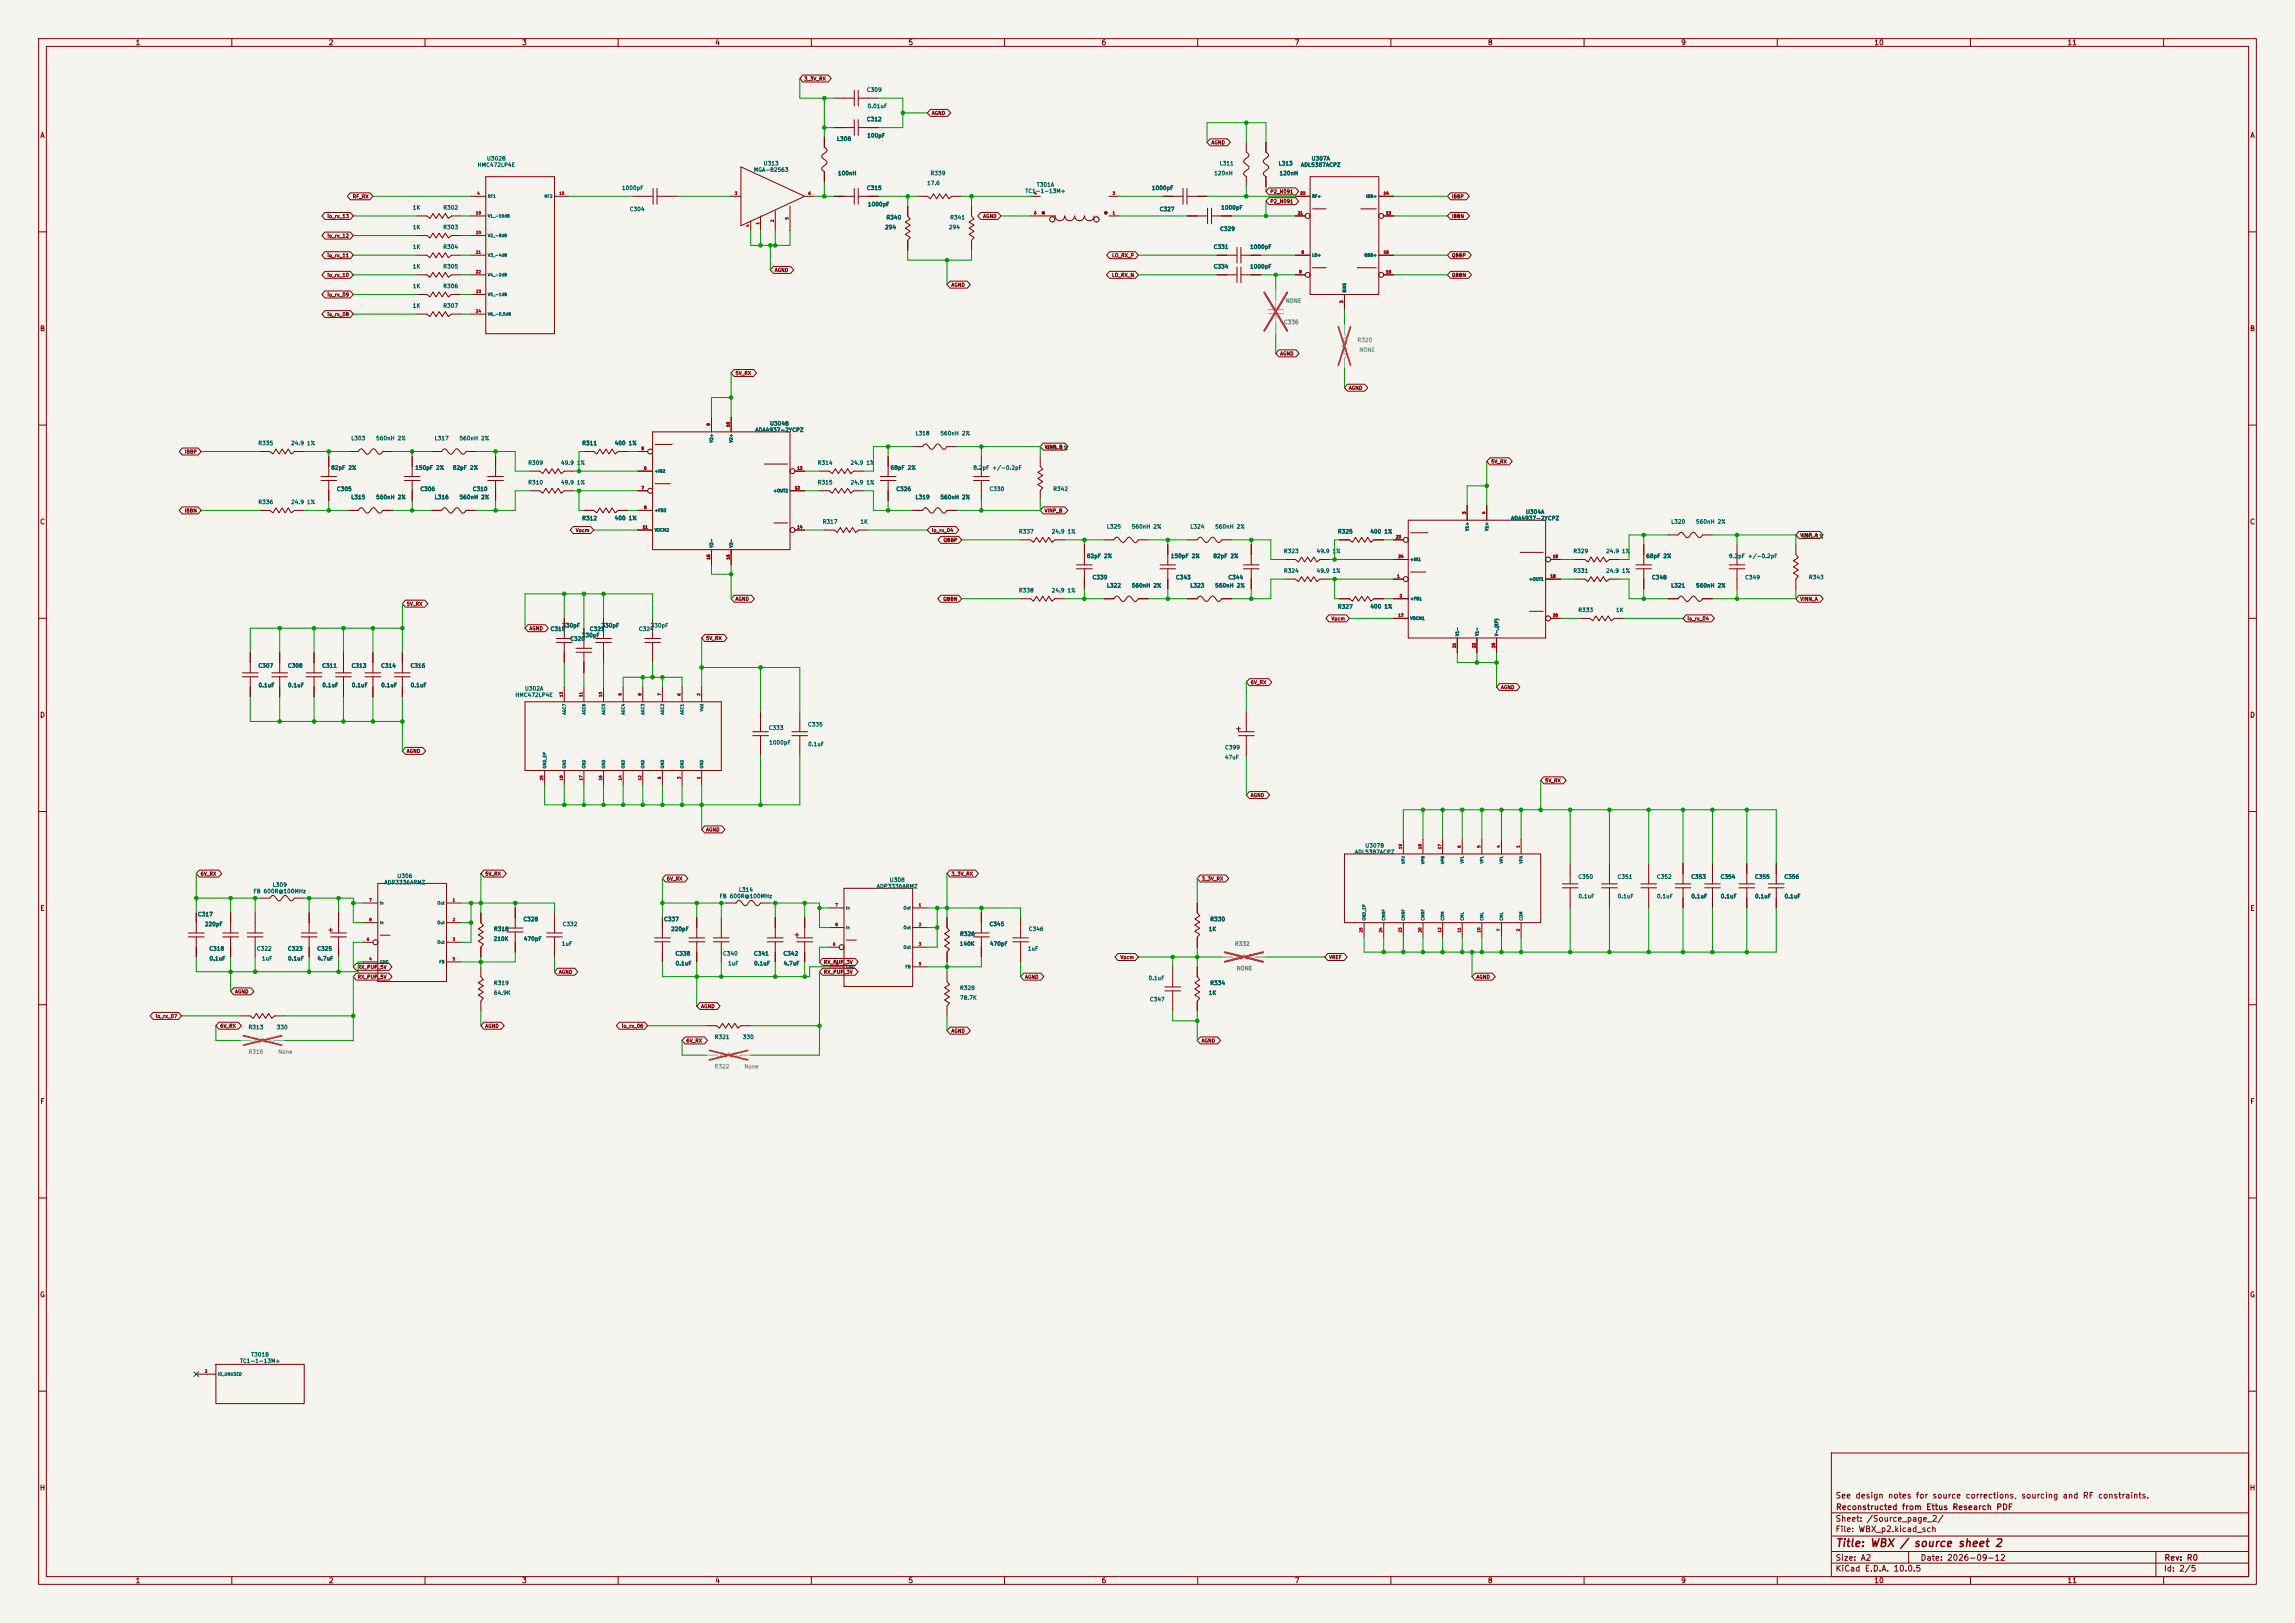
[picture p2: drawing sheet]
<svg xmlns="http://www.w3.org/2000/svg" width="594mm" height="420mm" viewBox="0 0 594 420" stroke-linecap="round" stroke-linejoin="round" font-family="sans-serif">
<defs><g id="words">
<text font-size="2" fill="#840000" x="475" y="400.8">Title: WBX / source sheet 2</text>
<g font-size="1.5" fill="#840000">
<text x="475" y="388.1">See design notes for source corrections, sourcing and RF constraints.</text>
<text x="475" y="394.1">Sheet: /Source_page_2/</text>
<text x="475.1" y="391.1">Reconstructed from Ettus Research PDF</text>
<text x="475" y="396.8">File: WBX_p2.kicad_sch</text>
<text x="475" y="407">KiCad E.D.A. 10.0.5</text>
<text x="475" y="404.2">Size: A2</text>
<text x="497" y="404.2">Date: 2026-09-12</text>
<text x="560" y="407">Id: 2/5</text>
<text x="560.1" y="404.2">Rev: R0</text>
</g>
<g font-size="1.3" fill="#840000">
<text x="35" y="12">1</text>
<text x="85" y="12">2</text>
<text x="135" y="12">3</text>
<text x="185" y="12">4</text>
<text x="235" y="12">5</text>
<text x="285" y="12">6</text>
<text x="335" y="12">7</text>
<text x="385" y="12">8</text>
<text x="435" y="12">9</text>
<text x="485" y="12">10</text>
<text x="535" y="12">11</text>
<text x="10.3" y="36">A</text>
<text x="582.3" y="36">A</text>
<text x="10.2" y="86">B</text>
<text x="582.2" y="86">B</text>
<text x="10.2" y="136">C</text>
<text x="582.2" y="136">C</text>
<text x="10.2" y="186">D</text>
<text x="582.2" y="186">D</text>
<text x="10.3" y="236">E</text>
<text x="582.3" y="236">E</text>
<text x="10.3" y="286">F</text>
<text x="582.3" y="286">F</text>
<text x="10.2" y="336">G</text>
<text x="582.2" y="336">G</text>
<text x="10.2" y="386">H</text>
<text x="582.2" y="386">H</text>
<text x="35" y="410">1</text>
<text x="85" y="410">2</text>
<text x="135" y="410">3</text>
<text x="185" y="410">4</text>
<text x="235" y="410">5</text>
<text x="285" y="410">6</text>
<text x="335" y="410">7</text>
<text x="385" y="410">8</text>
<text x="435" y="410">9</text>
<text x="485" y="410">10</text>
<text x="535" y="410">11</text>
</g>
<g font-size="1" fill="#006464">
<text x="224.2" y="24">C309</text>
<text x="224.4" y="28.2">0.01uF</text>
<text x="224.2" y="31.6">C312</text>
<text x="224.4" y="35.8">100pF</text>
<text x="125.9" y="41.8">U302B</text>
<text x="216.5" y="36.7">L308</text>
<text x="339.3" y="41.8">U307A</text>
<text x="123.5" y="43.4">HMC472LP4E</text>
<text x="195" y="44.7">MGA-82563</text>
<text x="197.5" y="43">U313</text>
<text x="216.8" y="45.6">100nH</text>
<text x="240.7" y="45.6">R339</text>
<text x="314.2" y="45.6">120nH</text>
<text x="315.6" y="43">L311</text>
<text x="330.8" y="43">L313</text>
<text x="331.1" y="45.6">120nH</text>
<text x="336.6" y="43.4">ADL5387ACPZ</text>
<text x="160.9" y="49.4">1000pF</text>
<text x="224.2" y="49.4">C315</text>
<text x="224.5" y="53.6">1000pF</text>
<text x="239.8" y="48.1">17.6</text>
<text x="265.3" y="50.2">TC1-1-13M+</text>
<text x="268.2" y="48.5">T301A</text>
<text x="298" y="49.4">1000pF</text>
<text x="106.7" y="54.5">1K</text>
<text x="106.7" y="59.6">1K</text>
<text x="114.6" y="54.5">R302</text>
<text x="114.6" y="59.6">R303</text>
<text x="162.9" y="54.9">C304</text>
<text x="229" y="59.6">294</text>
<text x="229.3" y="57">R340</text>
<text x="245.5" y="59.6">294</text>
<text x="245.8" y="57">R341</text>
<text x="300" y="54.9">C327</text>
<text x="315.7" y="60">C329</text>
<text x="316" y="54.5">1000pF</text>
<text x="106.7" y="64.6">1K</text>
<text x="114.6" y="64.6">R304</text>
<text x="314" y="64.6">C331</text>
<text x="323.4" y="64.6">1000pF</text>
<text x="106.7" y="69.7">1K</text>
<text x="114.6" y="69.7">R305</text>
<text x="314" y="69.7">C334</text>
<text x="323.4" y="69.7">1000pF</text>
<text x="106.7" y="74.8">1K</text>
<text x="114.6" y="74.8">R306</text>
<text x="106.7" y="79.9">1K</text>
<text x="114.6" y="79.9">R307</text>
<text x="195.4" y="112">ADA4937-2YCPZ</text>
<text x="199.2" y="110.4">U304B</text>
<text x="236.8" y="112.9">L318</text>
<text x="243.3" y="112.9">560nH 2%</text>
<text x="66.8" y="115.4">R335</text>
<text x="75.2" y="115.4">24.9 1%</text>
<text x="90.8" y="114.2">L303</text>
<text x="97.2" y="114.2">560nH 2%</text>
<text x="112.4" y="114.2">L317</text>
<text x="118.8" y="114.2">560nH 2%</text>
<text x="150.6" y="115.4">R311</text>
<text x="159" y="115.4">400 1%</text>
<text x="270.6" y="116.7">400 1%</text>
<text x="85.6" y="121.8">82pF 2%</text>
<text x="107.4" y="121.8">150pF 2%</text>
<text x="117.1" y="121.8">82pF 2%</text>
<text x="136.6" y="125.6">R310</text>
<text x="136.6" y="120.5">R309</text>
<text x="145.1" y="125.6">49.9 1%</text>
<text x="145.1" y="120.5">49.9 1%</text>
<text x="211.5" y="120.5">R314</text>
<text x="211.5" y="125.6">R315</text>
<text x="220" y="120.5">24.9 1%</text>
<text x="220" y="125.6">24.9 1%</text>
<text x="230.4" y="121.8">68pF 2%</text>
<text x="251.8" y="121.8">8.2pF +/-0.2pF</text>
<text x="66.8" y="130.7">R336</text>
<text x="75.2" y="130.7">24.9 1%</text>
<text x="87.1" y="127.3">C305</text>
<text x="90.8" y="129.4">L315</text>
<text x="97.2" y="129.4">560nH 2%</text>
<text x="108.7" y="127.3">C306</text>
<text x="112.4" y="129.4">L316</text>
<text x="118.8" y="129.4">560nH 2%</text>
<text x="122.2" y="127.3">C310</text>
<text x="231.9" y="127.3">C326</text>
<text x="236.8" y="129.4">L319</text>
<text x="243.3" y="129.4">560nH 2%</text>
<text x="256" y="127.3">C330</text>
<text x="272.5" y="127.3">R342</text>
<text x="150.6" y="134.9">R312</text>
<text x="159" y="134.8">400 1%</text>
<text x="212.8" y="135.8">R317</text>
<text x="222.6" y="135.8">1K</text>
<text x="286.4" y="137">L325</text>
<text x="292.8" y="137">560nH 2%</text>
<text x="308" y="137">L324</text>
<text x="314.4" y="137">560nH 2%</text>
<text x="390.9" y="134.9">ADA4937-2YCPZ</text>
<text x="394.8" y="133.2">U304A</text>
<text x="432.4" y="135.8">L320</text>
<text x="438.9" y="135.8">560nH 2%</text>
<text x="263.6" y="138.3">R337</text>
<text x="272.1" y="138.3">24.9 1%</text>
<text x="332.2" y="143.4">R323</text>
<text x="340.7" y="143.4">49.9 1%</text>
<text x="346.2" y="138.3">R325</text>
<text x="354.6" y="138.3">400 1%</text>
<text x="407.1" y="143.4">R329</text>
<text x="415.6" y="143.4">24.9 1%</text>
<text x="466.2" y="139.6">400 1%</text>
<text x="281.2" y="144.6">82pF 2%</text>
<text x="302.9" y="144.6">150pF 2%</text>
<text x="313.9" y="144.6">82pF 2%</text>
<text x="332.2" y="148.5">R324</text>
<text x="340.7" y="148.5">49.9 1%</text>
<text x="407.1" y="148.5">R331</text>
<text x="415.6" y="148.5">24.9 1%</text>
<text x="426" y="144.6">68pF 2%</text>
<text x="447.4" y="144.6">8.2pF +/-0.2pF</text>
<text x="263.6" y="153.5">R338</text>
<text x="272.1" y="153.5">24.9 1%</text>
<text x="282.7" y="150.2">C339</text>
<text x="286.4" y="152.3">L322</text>
<text x="292.8" y="152.3">560nH 2%</text>
<text x="304.2" y="150.2">C343</text>
<text x="308" y="152.3">L323</text>
<text x="314.4" y="152.3">560nH 2%</text>
<text x="317.8" y="150.2">C344</text>
<text x="427.4" y="150.2">C348</text>
<text x="432.4" y="152.3">L321</text>
<text x="438.9" y="152.3">560nH 2%</text>
<text x="451.6" y="150.2">C349</text>
<text x="468.1" y="150.1">R343</text>
<text x="346.2" y="157.7">R327</text>
<text x="354.6" y="157.7">400 1%</text>
<text x="408.4" y="158.6">R333</text>
<text x="418.2" y="158.6">1K</text>
<text x="142.4" y="163.5">C319</text>
<text x="145.4" y="162.6">330pF</text>
<text x="147.5" y="166.1">C320</text>
<text x="150.5" y="165.1">330pF</text>
<text x="152.5" y="163.5">C321</text>
<text x="155.6" y="162.6">330pF</text>
<text x="165.2" y="163.5">C324</text>
<text x="168.3" y="162.6">330pF</text>
<text x="66.8" y="173">C307</text>
<text x="74.4" y="173">C308</text>
<text x="83.3" y="173">C311</text>
<text x="90.9" y="173">C313</text>
<text x="98.5" y="173">C314</text>
<text x="106.1" y="173">C316</text>
<text x="66.8" y="178.1">0.1uF</text>
<text x="74.4" y="178.1">0.1uF</text>
<text x="83.3" y="178.1">0.1uF</text>
<text x="90.9" y="178.1">0.1uF</text>
<text x="98.5" y="178.1">0.1uF</text>
<text x="106.2" y="178.1">0.1uF</text>
<text x="135.7" y="178.9">U302A</text>
<text x="133.3" y="180.6">HMC472LP4E</text>
<text x="198.8" y="189.1">C333</text>
<text x="209" y="188.2">C335</text>
<text x="199" y="192.9">1000pF</text>
<text x="209" y="193.3">0.1uF</text>
<text x="316.9" y="196.7">47uF</text>
<text x="316.9" y="194.2">C399</text>
<text x="350.6" y="221.2">ADL5387ACPZ</text>
<text x="353.2" y="219.6">U307B</text>
<text x="102.7" y="227.4">U306</text>
<text x="408.4" y="227.6">C350</text>
<text x="418.5" y="227.6">C351</text>
<text x="428.7" y="227.6">C352</text>
<text x="437.6" y="227.6">C353</text>
<text x="445.2" y="227.6">C354</text>
<text x="454.1" y="227.6">C355</text>
<text x="461.7" y="227.6">C356</text>
<text x="65.5" y="231.4">FB 600R@100MHz</text>
<text x="70.5" y="229.7">L309</text>
<text x="99.4" y="229.1">ADP3336ARMZ</text>
<text x="186.1" y="232.7">FB 600R@100MHz</text>
<text x="191.1" y="231">L314</text>
<text x="226.8" y="230.1">ADP3336ARMZ</text>
<text x="230.2" y="228.5">U308</text>
<text x="408.4" y="232.7">0.1uF</text>
<text x="418.6" y="232.7">0.1uF</text>
<text x="428.7" y="232.7">0.1uF</text>
<text x="437.6" y="232.7">0.1uF</text>
<text x="445.3" y="232.7">0.1uF</text>
<text x="454.1" y="232.7">0.1uF</text>
<text x="461.8" y="232.7">0.1uF</text>
<text x="51.1" y="237.4">C317</text>
<text x="52.9" y="239.9">220pF</text>
<text x="135.3" y="238.6">C328</text>
<text x="145.5" y="239.9">C332</text>
<text x="171.8" y="238.6">C337</text>
<text x="256" y="239.9">C345</text>
<text x="313.1" y="238.6">R330</text>
<text x="127.6" y="243.7">210K</text>
<text x="127.7" y="241.2">R318</text>
<text x="135.5" y="243.7">470pF</text>
<text x="145.3" y="245">1uF</text>
<text x="173.6" y="241.2">220pF</text>
<text x="248.3" y="245">140K</text>
<text x="248.4" y="242.4">R326</text>
<text x="256.1" y="245">470pF</text>
<text x="266.1" y="241.2">C346</text>
<text x="312.7" y="241.2">1K</text>
<text x="54.1" y="246.2">C318</text>
<text x="54.1" y="248.8">0.1uF</text>
<text x="66.4" y="246.2">C322</text>
<text x="67.7" y="248.8">1uF</text>
<text x="74.4" y="246.2">C323</text>
<text x="74.4" y="248.8">0.1uF</text>
<text x="82" y="246.2">C325</text>
<text x="82" y="248.8">4.7uF</text>
<text x="174.7" y="247.5">C338</text>
<text x="174.7" y="250.1">0.1uF</text>
<text x="187" y="247.5">C340</text>
<text x="188.3" y="250.1">1uF</text>
<text x="195" y="247.5">C341</text>
<text x="195.1" y="250.1">0.1uF</text>
<text x="202.6" y="247.5">C342</text>
<text x="202.7" y="250.1">4.7uF</text>
<text x="265.9" y="246.2">1uF</text>
<text x="127.7" y="255.1">R319</text>
<text x="127.7" y="257.7">64.9K</text>
<text x="248.4" y="256.4">R328</text>
<text x="297.2" y="253.9">0.1uF</text>
<text x="312.7" y="257.7">1K</text>
<text x="313.1" y="255.1">R334</text>
<text x="248.4" y="258.9">78.7K</text>
<text x="297.5" y="259.4">C347</text>
<text x="64.2" y="266.6">R313</text>
<text x="71.5" y="266.6">330</text>
<text x="184.9" y="269.1">R321</text>
<text x="192.2" y="269.1">330</text>
<text x="62" y="352.9">TC1-1-13M+</text>
<text x="64.9" y="351.3">T301B</text>
</g>
<g font-size="1" fill="#939391">
<text x="332.7" y="78.6">NONE</text>
<text x="332.2" y="84.1">C336</text>
<text x="351.2" y="88.8">R320</text>
<text x="351.7" y="91.3">NONE</text>
<text x="319.5" y="245">R332</text>
<text x="320" y="251.3">NONE</text>
<text x="64.2" y="272.9">R316</text>
<text x="71.9" y="272.9">None</text>
<text x="184.9" y="276.7">R322</text>
<text x="192.6" y="276.7">None</text>
</g>
<g font-size=".9" fill="#840000">
<text x="208" y="21.1">3_3V_RX</text>
<text x="241.1" y="30">AGND</text>
<text x="313.4" y="37.6">AGND</text>
<text x="91.2" y="51.5">RF_RX</text>
<text x="328.7" y="50.3">P2_N091</text>
<text x="328.7" y="52.8">P2_N091</text>
<text x="375.7" y="51.5">IBBP</text>
<text x="84.6" y="56.6">io_rx_13</text>
<text x="254.4" y="56.6">AGND</text>
<text x="375.7" y="56.6">IBBN</text>
<text x="84.6" y="61.7">io_rx_12</text>
<text x="84.6" y="71.9">io_rx_10</text>
<text x="84.6" y="66.8">io_rx_11</text>
<text x="200.4" y="70.6">AGND</text>
<text x="287.7" y="71.9">LO_RX_N</text>
<text x="287.7" y="66.8">LO_RX_P</text>
<text x="375.7" y="71.9">QBBN</text>
<text x="375.7" y="66.8">QBBP</text>
<text x="84.6" y="76.9">io_rx_09</text>
<text x="246.1" y="74.4">AGND</text>
<text x="84.6" y="82">io_rx_08</text>
<text x="331.2" y="92.2">AGND</text>
<text x="190.3" y="97.3">5V_RX</text>
<text x="349" y="101.1">AGND</text>
<text x="47.7" y="117.6">IBBP</text>
<text x="270.3" y="116.3">VINN_B</text>
<text x="385.8" y="120.1">5V_RX</text>
<text x="47.7" y="132.8">IBBN</text>
<text x="148.9" y="137.9">Vocm</text>
<text x="241.1" y="137.9">io_rx_04</text>
<text x="270.3" y="132.8">VINP_B</text>
<text x="244.1" y="140.4">QBBP</text>
<text x="465.8" y="139.2">VINP_A</text>
<text x="190.3" y="155.7">AGND</text>
<text x="244" y="155.7">QBBN</text>
<text x="465.8" y="155.7">VINN_A</text>
<text x="105.2" y="157">5V_RX</text>
<text x="344.5" y="160.8">Vocm</text>
<text x="436.6" y="160.8">io_rx_04</text>
<text x="136.9" y="163.3">AGND</text>
<text x="182.6" y="165.8">5V_RX</text>
<text x="323.6" y="177.3">6V_RX</text>
<text x="388.4" y="178.5">AGND</text>
<text x="105.2" y="195.1">AGND</text>
<text x="399.8" y="202.7">5V_RX</text>
<text x="323.6" y="206.5">AGND</text>
<text x="182.6" y="215.4">AGND</text>
<text x="51.8" y="226.8">6V_RX</text>
<text x="125.5" y="226.8">5V_RX</text>
<text x="246.1" y="226.8">3_3V_RX</text>
<text x="172.5" y="228.1">6V_RX</text>
<text x="310.9" y="228.1">3_3V_RX</text>
<text x="92.5" y="250.9">RX_PUP_5V</text>
<text x="213.1" y="249.7">RX_PUP_3V</text>
<text x="289.9" y="248.4">Vocm</text>
<text x="343.9" y="248.4">VREF</text>
<text x="60.7" y="257.3">AGND</text>
<text x="92.5" y="253.5">RX_PUP_5V</text>
<text x="144.5" y="252.2">AGND</text>
<text x="213.1" y="252.2">RX_PUP_3V</text>
<text x="265.2" y="253.5">AGND</text>
<text x="382" y="253.5">AGND</text>
<text x="40.2" y="263.6">io_rx_07</text>
<text x="181.4" y="261.1">AGND</text>
<text x="56.9" y="266.2">6V_RX</text>
<text x="125.5" y="266.2">AGND</text>
<text x="160.8" y="266.2">io_rx_06</text>
<text x="177.6" y="270">6V_RX</text>
<text x="246.1" y="267.4">AGND</text>
<text x="310.9" y="270">AGND</text>
</g>
<g font-size=".8" fill="#006464">
<text x="126.2" y="51.4">RF1</text>
<text x="140.8" y="51.4">RF2</text>
<text x="339.5" y="51.4">RF+</text>
<text x="353.5" y="51.4">IBB+</text>
<text x="126.2" y="56.4">V1_−16dB</text>
<text x="126.2" y="61.5">V2_−8dB</text>
<text x="126.2" y="66.6">V3_−4dB</text>
<text x="126.2" y="71.7">V4_−2dB</text>
<text x="339.5" y="66.6">LO+</text>
<text x="353.1" y="66.6">QBB+</text>
<text x="126.2" y="76.8">V5_−1dB</text>
<text x="348.5" y="75.8" transform="rotate(-90 348.5 75.8)">BIAS</text>
<text x="126.2" y="81.8">V6_−0.5dB</text>
<text x="184.7" y="114.6" transform="rotate(-90 184.7 114.6)">V2+</text>
<text x="189.8" y="114.6" transform="rotate(-90 189.8 114.6)">V2+</text>
<text x="169.3" y="122.5">+IN2</text>
<text x="200.1" y="127.6">+OUT2</text>
<text x="169.3" y="132.6">+FB2</text>
<text x="169.3" y="137.7">VOCM2</text>
<text x="380.3" y="137.5" transform="rotate(-90 380.3 137.5)">V1+</text>
<text x="385.4" y="137.5" transform="rotate(-90 385.4 137.5)">V1+</text>
<text x="184.7" y="141.8" transform="rotate(-90 184.7 141.8)">V2−</text>
<text x="189.8" y="141.8" transform="rotate(-90 189.8 141.8)">V2−</text>
<text x="364.9" y="145.3">+IN1</text>
<text x="364.9" y="155.5">+FB1</text>
<text x="395.7" y="150.4">+OUT1</text>
<text x="364.9" y="160.6">VOCM1</text>
<text x="377.8" y="164.7" transform="rotate(-90 377.8 164.7)">V1−</text>
<text x="382.8" y="164.7" transform="rotate(-90 382.8 164.7)">V1−</text>
<text x="387.9" y="164.7" transform="rotate(-90 387.9 164.7)">V−_(EP)</text>
<text x="146.6" y="185" transform="rotate(-90 146.6 185)">AGC7</text>
<text x="151.7" y="185" transform="rotate(-90 151.7 185)">AGC6</text>
<text x="156.8" y="185" transform="rotate(-90 156.8 185)">AGC5</text>
<text x="161.9" y="185" transform="rotate(-90 161.9 185)">AGC4</text>
<text x="166.9" y="185" transform="rotate(-90 166.9 185)">AGC3</text>
<text x="172" y="185" transform="rotate(-90 172 185)">AGC2</text>
<text x="177.1" y="185" transform="rotate(-90 177.1 185)">AGC1</text>
<text x="182.2" y="184.2" transform="rotate(-90 182.2 184.2)">Vdd</text>
<text x="141.5" y="199" transform="rotate(-90 141.5 199)">GND_EP</text>
<text x="146.6" y="199" transform="rotate(-90 146.6 199)">GND</text>
<text x="151.7" y="199" transform="rotate(-90 151.7 199)">GND</text>
<text x="156.8" y="199" transform="rotate(-90 156.8 199)">GND</text>
<text x="161.9" y="199" transform="rotate(-90 161.9 199)">GND</text>
<text x="166.9" y="199" transform="rotate(-90 166.9 199)">GND</text>
<text x="172" y="199" transform="rotate(-90 172 199)">GND</text>
<text x="177.1" y="199" transform="rotate(-90 177.1 199)">GND</text>
<text x="182.2" y="199" transform="rotate(-90 182.2 199)">GND</text>
<text x="363.8" y="223.7" transform="rotate(-90 363.8 223.7)">VPX</text>
<text x="368.9" y="223.7" transform="rotate(-90 368.9 223.7)">VPB</text>
<text x="373.9" y="223.7" transform="rotate(-90 373.9 223.7)">VPB</text>
<text x="379" y="223.6" transform="rotate(-90 379 223.6)">VPL</text>
<text x="384.1" y="223.6" transform="rotate(-90 384.1 223.6)">VPL</text>
<text x="389.2" y="223.6" transform="rotate(-90 389.2 223.6)">VPL</text>
<text x="394.3" y="223.6" transform="rotate(-90 394.3 223.6)">VPA</text>
<text x="98.2" y="234.2">In</text>
<text x="98.2" y="239.3">In</text>
<text x="113.1" y="234.2">Out</text>
<text x="113.1" y="239.3">Out</text>
<text x="218.9" y="235.5">In</text>
<text x="233.8" y="235.5">Out</text>
<text x="353.6" y="238.3" transform="rotate(-90 353.6 238.3)">GND_EP</text>
<text x="358.7" y="238.3" transform="rotate(-90 358.7 238.3)">CMRF</text>
<text x="363.8" y="238.3" transform="rotate(-90 363.8 238.3)">CMRF</text>
<text x="368.9" y="238.3" transform="rotate(-90 368.9 238.3)">CMRF</text>
<text x="373.9" y="238.3" transform="rotate(-90 373.9 238.3)">COM</text>
<text x="379" y="238.3" transform="rotate(-90 379 238.3)">CML</text>
<text x="384.1" y="238.3" transform="rotate(-90 384.1 238.3)">CML</text>
<text x="389.2" y="238.3" transform="rotate(-90 389.2 238.3)">CML</text>
<text x="394.3" y="238.3" transform="rotate(-90 394.3 238.3)">COM</text>
<text x="113.1" y="244.4">Out</text>
<text x="218.9" y="240.6">In</text>
<text x="233.8" y="240.6">Out</text>
<text x="233.8" y="245.7">Out</text>
<text x="98.2" y="249.5">GND</text>
<text x="113.6" y="249.5">FB</text>
<text x="218.9" y="250.8">GND</text>
<text x="234.3" y="250.8">FB</text>
<text x="56.3" y="356.2">IO_UNUSED</text>
</g>
<g font-size=".7" fill="#a90000">
<text x="123.4" y="50.6">4</text>
<text x="144.7" y="50.6">15</text>
<text x="190.1" y="50.6">3</text>
<text x="209.1" y="50.6">6</text>
<text x="267.6" y="50.6">4</text>
<text x="287.9" y="50.6">3</text>
<text x="336.4" y="50.6">22</text>
<text x="358" y="50.6">14</text>
<text x="123.1" y="55.6">19</text>
<text x="194.1" y="58.8" transform="rotate(-90 194.1 58.8)">4</text>
<text x="196.6" y="58.2" transform="rotate(-90 196.6 58.2)">1</text>
<text x="200.4" y="57.6" transform="rotate(-90 200.4 57.6)">2</text>
<text x="204.2" y="56.9" transform="rotate(-90 204.2 56.9)">5</text>
<text x="267.6" y="55.6">6</text>
<text x="287.9" y="55.6">1</text>
<text x="335.8" y="55.6">21</text>
<text x="358.7" y="55.6">13</text>
<text x="123.1" y="60.7">20</text>
<text x="123.1" y="65.8">21</text>
<text x="336.8" y="65.8">8</text>
<text x="358" y="65.8">16</text>
<text x="123.1" y="70.9">22</text>
<text x="336.1" y="70.9">9</text>
<text x="358.7" y="70.9">15</text>
<text x="123.1" y="76">23</text>
<text x="123.1" y="81">24</text>
<text x="347.7" y="78.5" transform="rotate(-90 347.7 78.5)">3</text>
<text x="183.9" y="110.3" transform="rotate(-90 183.9 110.3)">9</text>
<text x="189" y="110.6" transform="rotate(-90 189 110.6)">10</text>
<text x="166" y="116.6">5</text>
<text x="166.6" y="121.7">6</text>
<text x="206.3" y="121.7">13</text>
<text x="166" y="126.8">7</text>
<text x="166.6" y="131.8">8</text>
<text x="205.6" y="126.8">12</text>
<text x="166.3" y="136.9">11</text>
<text x="206.3" y="136.9">14</text>
<text x="379.5" y="133.1" transform="rotate(-90 379.5 133.1)">3</text>
<text x="384.6" y="133.1" transform="rotate(-90 384.6 133.1)">4</text>
<text x="361.2" y="139.5">23</text>
<text x="183.9" y="144.9" transform="rotate(-90 183.9 144.9)">15</text>
<text x="189" y="144.9" transform="rotate(-90 189 144.9)">16</text>
<text x="361.5" y="149.6">1</text>
<text x="361.8" y="144.5">24</text>
<text x="401.2" y="149.6">18</text>
<text x="401.9" y="144.5">19</text>
<text x="362.2" y="154.7">2</text>
<text x="361.8" y="159.8">17</text>
<text x="401.9" y="159.8">20</text>
<text x="377" y="167.7" transform="rotate(-90 377 167.7)">21</text>
<text x="382" y="167.7" transform="rotate(-90 382 167.7)">22</text>
<text x="387.1" y="167.7" transform="rotate(-90 387.1 167.7)">25</text>
<text x="145.8" y="180.4" transform="rotate(-90 145.8 180.4)">13</text>
<text x="150.9" y="180.4" transform="rotate(-90 150.9 180.4)">11</text>
<text x="156" y="180.4" transform="rotate(-90 156 180.4)">10</text>
<text x="161.1" y="180.1" transform="rotate(-90 161.1 180.1)">9</text>
<text x="166.1" y="180.1" transform="rotate(-90 166.1 180.1)">8</text>
<text x="171.2" y="180.1" transform="rotate(-90 171.2 180.1)">7</text>
<text x="176.3" y="180.1" transform="rotate(-90 176.3 180.1)">6</text>
<text x="181.4" y="180.1" transform="rotate(-90 181.4 180.1)">2</text>
<text x="140.7" y="202" transform="rotate(-90 140.7 202)">25</text>
<text x="145.8" y="202" transform="rotate(-90 145.8 202)">18</text>
<text x="150.9" y="202" transform="rotate(-90 150.9 202)">17</text>
<text x="156" y="202" transform="rotate(-90 156 202)">16</text>
<text x="161.1" y="202" transform="rotate(-90 161.1 202)">14</text>
<text x="166.1" y="202" transform="rotate(-90 166.1 202)">12</text>
<text x="171.2" y="201.7" transform="rotate(-90 171.2 201.7)">5</text>
<text x="176.3" y="201.7" transform="rotate(-90 176.3 201.7)">3</text>
<text x="181.4" y="201.7" transform="rotate(-90 181.4 201.7)">1</text>
<text x="363" y="219.8" transform="rotate(-90 363 219.8)">19</text>
<text x="368.1" y="219.8" transform="rotate(-90 368.1 219.8)">18</text>
<text x="373.1" y="219.8" transform="rotate(-90 373.1 219.8)">17</text>
<text x="378.2" y="219.5" transform="rotate(-90 378.2 219.5)">6</text>
<text x="383.3" y="219.5" transform="rotate(-90 383.3 219.5)">5</text>
<text x="388.4" y="219.5" transform="rotate(-90 388.4 219.5)">4</text>
<text x="393.5" y="219.5" transform="rotate(-90 393.5 219.5)">1</text>
<text x="95.5" y="233.4">7</text>
<text x="117.1" y="233.4">1</text>
<text x="95.5" y="238.5">8</text>
<text x="117.1" y="238.5">2</text>
<text x="216.1" y="234.7">7</text>
<text x="216.1" y="239.8">8</text>
<text x="237.7" y="234.7">1</text>
<text x="237.7" y="239.8">2</text>
<text x="94.8" y="243.6">6</text>
<text x="117.1" y="243.6">3</text>
<text x="215.5" y="244.9">6</text>
<text x="237.7" y="244.9">3</text>
<text x="352.8" y="241.4" transform="rotate(-90 352.8 241.4)">25</text>
<text x="357.9" y="241.4" transform="rotate(-90 357.9 241.4)">24</text>
<text x="363" y="241.4" transform="rotate(-90 363 241.4)">23</text>
<text x="368.1" y="241.4" transform="rotate(-90 368.1 241.4)">20</text>
<text x="373.1" y="241.4" transform="rotate(-90 373.1 241.4)">12</text>
<text x="378.2" y="241.4" transform="rotate(-90 378.2 241.4)">11</text>
<text x="383.3" y="241.4" transform="rotate(-90 383.3 241.4)">10</text>
<text x="388.4" y="241.1" transform="rotate(-90 388.4 241.1)">7</text>
<text x="393.5" y="241.1" transform="rotate(-90 393.5 241.1)">2</text>
<text x="95.5" y="248.7">4</text>
<text x="117.1" y="248.7">5</text>
<text x="216.1" y="250">4</text>
<text x="237.7" y="250">5</text>
<text x="52.9" y="355.4">2</text>
</g>
</g></defs>
<path d="M0 0h594v420h-594z" fill="#f5f4ef" stroke="#f5f4ef" stroke-width=".26"/>
<g fill="none" stroke="#840000" stroke-width=".26">
<path d="M10 10h574v400h-574zM12 12h570v396h-570zM60 10v2M110 10v2M160 10v2M207.8 19.4h6.6l.7 .9-.7 .9h-6.6l-.8-.9zM210 10v2M260 10v2M310 10v2M360 10v2M410 10v2M460 10v2"/>
<path d="M510 10v2M560 10v2M213.4 35.6v2.5a.8 .8 0 0 1 .7 .8 .8 .8 0 0 1-.7 .8 .8 .8 0 0 0-.7 .8 .8 .8 0 0 0 .7 .8 .8 .8 0 0 1 .7 .8 .8 .8 0 0 1-.7 .8 .8 .8 0 0 0-.7 .8 .8 .8 0 0 0 .7 .8v2.5M215.9 25.4h5.2M215.9 33h5.2M221.1 23.4v4M221.1 31v4.1M222.1 23.4v4M222.1 31v4.1M222.1 25.4h5.2M222.1 33h5.2M240.8 28.3h4.5l.8 .9-.8 .9h-4.5l-.8-.9z"/>
<path d="M313.2 35.9h4.5l.8 .9-.8 .9h-4.5l-.8-.9zM322.6 36.8v2.6a.8 .8 0 0 1 .7 .8 .8 .8 0 0 1-.7 .8 .8 .8 0 0 0-.7 .8 .8 .8 0 0 0 .7 .7 .8 .8 0 0 1 .7 .8 .8 .8 0 0 1-.7 .8 .8 .8 0 0 0-.7 .8 .8 .8 0 0 0 .7 .8v2.6M327.7 36.8v2.6a.8 .8 0 0 1 .7 .8 .8 .8 0 0 1-.7 .8 .8 .8 0 0 0-.7 .8 .8 .8 0 0 0 .7 .7 .8 .8 0 0 1 .7 .8 .8 .8 0 0 1-.7 .8 .8 .8 0 0 0-.7 .8 .8 .8 0 0 0 .7 .8v2.6M84.1 55h6.6l.7 .9-.7 .9h-6.6l-.8-.9zM90.7 49.9h5l.8 .9-.8 .9h-5l-.8-.9zM107.9 55.9h2.6l.8 .6 .8-1.3 .8 1.3 .8-1.3 .8 1.3 .8-1.3 .7 1.3 .8-.6h2.6M121.9 55.9h3.8M121.9 50.8h3.8M125.7 45.7h17.8v40.7h-17.8zM143.5 50.8h3.8M163.8 50.8h5.2M169 48.8v4"/>
<path d="M170.1 50.8h5.2M170.1 48.8v4M189.2 50.8h2.6M191.8 43.2l16.5 7.6-16.5 7.6zM194.3 57.2v2.5M196.8 55.9v3.8M200.7 54.6v5.1M204.5 53.3v6.4M208.3 50.8h2.5M215.9 50.8h5.2M221.1 48.8v4M222.1 50.8h5.2"/>
<path d="M222.1 48.8v4M234.9 53.3v2.6l.7 .8-1.3 .8 1.3 .8-1.3 .8 1.3 .7-1.3 .8 1.3 .8-.7 .8v2.6M237.5 50.8h2.5l.8 .6 .8-1.2 .8 1.2 .8-1.2 .8 1.2 .8-1.2 .8 1.2 .8-.6h2.5M251.5 53.3v2.6l.6 .8-1.3 .8 1.3 .8-1.3 .8 1.3 .7-1.3 .8 1.3 .8-.6 .8v2.6M253.8 55h4.5l.8 .9-.8 .9h-4.5l-.8-.9zM266.7 50.8h2.5M278.1 55.9a1.27 1.27 0 0 1-1.3 1.2 1.27 1.27 0 0 1-1.2-1.2 1.24 1.24 0 0 1-1.3 1.2 1.24 1.24 0 0 1-1.2-1.2h-6.4M278.2 55.9a1.24 1.24 0 0 0 1.2 1.2 1.24 1.24 0 0 0 1.2-1.2M280.7 55.9a1.24 1.24 0 0 0 1.2 1.2 1.24 1.24 0 0 0 1.3-1.2M287 55.9h2.6M287 50.8h2.6M301 50.8h5.2"/>
<path d="M306.2 48.8v4M307.2 50.8h5.2M307.2 48.8v4M307.3 55.9h5.2M312.5 53.8v4.1M313.6 55.9h5.2M313.6 53.8v4.1M328.4 48.6h6.9l.8 .9-.8 .9h-6.9l-.7-.9zM328.4 51.2h6.9l.8 .9-.8 .9h-6.9l-.7-.9zM335.3 55.9h2.5M335.3 50.8h3.8M339.1 45.7h17.8v30.5h-17.8z"/>
<path d="M339.7 54h3.5M352.2 54h4M356.9 50.8h3.8M358.1 55.9h2.6M375.4 49.9h4.1l.8 .9-.8 .9h-4.1l-.8-.9zM375.4 55h4.2l.7 .9-.7 .9h-4.2l-.8-.9zM10 60h2M84.1 75.3h6.6l.7 .9-.7 .9h-6.6l-.8-.9zM84.1 70.2h6.6l.7 .9-.7 .9h-6.6l-.8-.9zM84.1 65.1h6.6l.7 .9-.7 .9h-6.6l-.8-.9zM84.1 60.1h6.6l.7 .9-.7 .9h-6.6l-.8-.9zM107.9 76.2h2.6l.8 .6 .8-1.2 .8 1.2 .8-1.2 .8 1.2 .8-1.2 .7 1.2 .8-.6h2.6"/>
<path d="M107.9 71.1h2.6l.8 .7 .8-1.3 .8 1.3 .8-1.3 .8 1.3 .8-1.3 .7 1.3 .8-.7h2.6M107.9 61h2.6l.8 .6 .8-1.3 .8 1.3 .8-1.3 .8 1.3 .8-1.3 .7 1.3 .8-.6h2.6M107.9 66h2.6l.8 .7 .8-1.3 .8 1.3 .8-1.3 .8 1.3 .8-1.3 .7 1.3 .8-.7h2.6M121.9 66h3.8M121.9 71.1h3.8M121.9 76.2h3.8M121.9 61h3.8M200.2 68.9h4.4l.8 1-.8 .9h-4.4l-.8-.9zM245.9 72.8h4.5l.7 .9-.7 .9h-4.5l-.8-.9zM287.2 70.2h6.7l.7 .9-.7 .9h-6.7l-.8-.9zM287.2 65.1h6.7l.7 .9-.7 .9h-6.7l-.8-.9zM315 66h5.2"/>
<path d="M315 71.1h5.2M320.2 64v4.1M320.2 69.1v4.1M321.2 66h5.2M321.2 64v4.1M321.2 69.1v4.1M321.2 71.1h5.2M335.3 66h3.8M335.3 71.1h2.5M339.7 69.3h3.5M348 76.2v3.8M351.3 69.3h4.9"/>
<path d="M356.9 66h3.8M358.1 71.1h2.6M375.4 70.2h4.7l.8 .9-.8 .9h-4.7l-.8-.9zM375.4 65.1h4.6l.8 .9-.8 .9h-4.6l-.8-.9zM582 60h2M84.1 80.4h6.6l.7 .9-.7 .9h-6.6l-.8-.9zM107.9 81.3h2.6l.8 .6 .8-1.3 .8 1.3 .8-1.3 .8 1.3 .8-1.3 .7 1.3 .8-.6h2.6M121.9 81.3h3.8M190 95.6h5l.8 .9-.8 .9h-5l-.8-.9zM331 90.5h4.4l.8 .9-.8 .9h-4.4l-.8-.9zM348.8 99.4h4.4l.8 .9-.8 .9h-4.4l-.8-.9zM10 110h2"/>
<path d="M47.2 115.9h4.1l.8 .9-.8 .9h-4.1l-.8-.9zM67.3 116.8h2.5l.8 .7 .8-1.3 .8 1.3 .8-1.3 .8 1.3 .8-1.3 .8 1.3 .8-.7h2.5M85.1 118.1v5.2M90.2 116.8h2.5a.8 .8 0 0 1 .8-.7 .8 .8 0 0 1 .8 .7 .8 .8 0 0 0 .8 .7 .8 .8 0 0 0 .8-.7 .8 .8 0 0 1 .8-.7 .8 .8 0 0 1 .8 .7 .8 .8 0 0 0 .8 .7 .8 .8 0 0 0 .8-.7h2.5M106.7 118.1v5.2M111.8 116.8h2.5a.8 .8 0 0 1 .8-.7 .8 .8 0 0 1 .8 .7 .8 .8 0 0 0 .8 .7 .8 .8 0 0 0 .8-.7 .8 .8 0 0 1 .8-.7 .8 .8 0 0 1 .8 .7 .8 .8 0 0 0 .8 .7 .8 .8 0 0 0 .7-.7h2.6M128.3 118.1v5.2M151.1 116.8h2.6l.8 .7 .8-1.3 .8 1.3 .7-1.3 .8 1.3 .8-1.3 .8 1.3 .8-.7h2.6M165.1 116.8h2.5M168.9 111.8h35.6v30.4h-35.6zM169.5 115h4.5M184.1 108v3.8"/>
<path d="M189.2 108v3.8M229.9 118.1v5.2M236.2 115.6h2.6a.8 .8 0 0 1 .8-.7 .8 .8 0 0 1 .7 .7 .8 .8 0 0 0 .8 .7 .8 .8 0 0 0 .8-.7 .8 .8 0 0 1 .8-.7 .8 .8 0 0 1 .8 .7 .8 .8 0 0 0 .8 .7 .8 .8 0 0 0 .8-.7h2.5M254 118.1v5.2M269.2 118.1v2.6l.7 .7-1.3 .8 1.3 .8-1.3 .8 1.3 .8-1.3 .8 1.3 .8-.7 .8v2.5M270 114.7h5.6l.8 .9-.8 .9h-5.6l-.8-.9zM385.6 118.5h5l.8 .9-.8 .9h-5l-.8-.9zM582 110h2M47.2 131.2h4.1l.8 .9-.8 .9h-4.1l-.8-.9zM67.3 132.1h2.5l.8 .6 .8-1.3 .8 1.3 .8-1.3 .8 1.3 .8-1.3 .8 1.3 .8-.6h2.5M83.1 123.3h4M83.1 124.3h4"/>
<path d="M85.1 124.3v5.2M90.2 132.1h2.5a.8 .8 0 0 1 .8-.7 .8 .8 0 0 1 .8 .7 .8 .8 0 0 0 .8 .7 .8 .8 0 0 0 .8-.7 .8 .8 0 0 1 .8-.7 .8 .8 0 0 1 .8 .7 .8 .8 0 0 0 .8 .7 .8 .8 0 0 0 .8-.7h2.5M104.6 123.3h4.1M104.6 124.3h4.1M106.7 124.3v5.2M111.8 132.1h2.5a.8 .8 0 0 1 .8-.7 .8 .8 0 0 1 .8 .7 .8 .8 0 0 0 .8 .7 .8 .8 0 0 0 .8-.7 .8 .8 0 0 1 .8-.7 .8 .8 0 0 1 .8 .7 .8 .8 0 0 0 .8 .7 .8 .8 0 0 0 .7-.7h2.6M126.2 123.3h4.1M126.2 124.3h4.1M128.3 124.3v5.2M137.2 127h2.5l.8 .6 .8-1.2 .8 1.2 .8-1.2 .8 1.2 .8-1.2 .8 1.2 .7-.6h2.6M137.2 121.9h2.5l.8 .7 .8-1.3 .8 1.3 .8-1.3 .8 1.3 .8-1.3 .8 1.3 .7-.7h2.6M148.4 136.3h4.5l.8 .9-.8 .9h-4.5l-.8-.9z"/>
<path d="M151.1 132.1h2.6l.8 .6 .8-1.3 .8 1.3 .7-1.3 .8 1.3 .8-1.3 .8 1.3 .8-.6h2.6M165.1 127h2.5M165.1 121.9h3.8M165.1 132.1h3.8M165.1 137.2h3.8M169.5 125.2h4M197.9 120.1h5.9M200.3 135.3h3.5M204.5 127h3.8M205.7 121.9h2.6M205.7 137.2h2.6M212.1 121.9h2.5l.8 .7 .8-1.3 .8 1.3 .8-1.3 .8 1.3 .8-1.3 .8 1.3 .8-.7h2.5"/>
<path d="M212.1 127h2.5l.8 .6 .8-1.2 .8 1.2 .8-1.2 .8 1.2 .8-1.2 .8 1.2 .8-.6h2.5M213.4 137.2h2.5l.8 .6 .8-1.3 .8 1.3 .8-1.3 .8 1.3 .8-1.3 .8 1.3 .7-.6h2.6M227.8 123.3h4.1M227.8 124.3h4.1M229.9 124.3v5.2M236.2 132.1h2.6a.8 .8 0 0 1 .8-.7 .8 .8 0 0 1 .7 .7 .8 .8 0 0 0 .8 .7 .8 .8 0 0 0 .8-.7 .8 .8 0 0 1 .8-.7 .8 .8 0 0 1 .8 .7 .8 .8 0 0 0 .8 .7 .8 .8 0 0 0 .8-.7h2.5M240.8 136.3h6.6l.8 .9-.8 .9h-6.6l-.8-.9zM243.5 138.8h4.6l.8 .9-.8 .9h-4.6l-.7-.9zM252 123.3h4M252 124.3h4M254 124.3v5.2M264.2 139.7h2.5l.8 .6 .8-1.2 .8 1.2 .8-1.2 .8 1.2 .8-1.2 .8 1.2 .7-.6h2.6"/>
<path d="M270 131.2h5.6l.8 .9-.8 .9h-5.6l-.8-.9zM285.7 139.7h2.6a.8 .8 0 0 1 .8-.7 .8 .8 0 0 1 .8 .7 .8 .8 0 0 0 .8 .7 .8 .8 0 0 0 .8-.7 .8 .8 0 0 1 .8-.7 .8 .8 0 0 1 .8 .7 .8 .8 0 0 0 .7 .7 .8 .8 0 0 0 .8-.7h2.6M307.3 139.7h2.6a.8 .8 0 0 1 .8-.7 .8 .8 0 0 1 .8 .7 .8 .8 0 0 0 .8 .7 .8 .8 0 0 0 .8-.7 .8 .8 0 0 1 .7-.7 .8 .8 0 0 1 .8 .7 .8 .8 0 0 0 .8 .7 .8 .8 0 0 0 .8-.7h2.6M346.7 139.7h2.5l.8 .6 .8-1.2 .8 1.2 .8-1.2 .8 1.2 .8-1.2 .8 1.2 .8-.6h2.5M360.7 139.7h2.5M364.5 134.6h35.5v30.5h-35.5zM365.1 137.9h4.5M379.7 130.8v3.8M384.8 130.8v3.8M431.8 138.4h2.5a.8 .8 0 0 1 .8-.7 .8 .8 0 0 1 .8 .7 .8 .8 0 0 0 .8 .7 .8 .8 0 0 0 .8-.7 .8 .8 0 0 1 .8-.7 .8 .8 0 0 1 .8 .7 .8 .8 0 0 0 .8 .7 .8 .8 0 0 0 .8-.7h2.5M465.6 137.5h5.5l.7 .9-.7 .9h-5.5l-.8-.9zM104.9 155.3h5l.8 .9-.8 .9h-5l-.8-.9z"/>
<path d="M184.1 142.2v3.9M189.2 142.2v3.9M190 154h4.5l.8 .9-.8 .9h-4.5l-.8-.9zM243.5 154h4.6l.8 .9-.8 .9h-4.6l-.8-.9zM264.2 154.9h2.5l.8 .7 .8-1.3 .8 1.3 .8-1.3 .8 1.3 .8-1.3 .8 1.3 .7-.7h2.6M278.6 146.2h4.1M278.6 147.2h4.1M280.7 141v5.2M280.7 147.2v5.2M285.7 154.9h2.6a.8 .8 0 0 1 .8-.7 .8 .8 0 0 1 .8 .7 .8 .8 0 0 0 .8 .7 .8 .8 0 0 0 .8-.7 .8 .8 0 0 1 .8-.7 .8 .8 0 0 1 .8 .7 .8 .8 0 0 0 .7 .7 .8 .8 0 0 0 .8-.7h2.6M300.2 146.2h4.1M300.2 147.2h4.1"/>
<path d="M302.3 141v5.2M302.3 147.2v5.2M307.3 154.9h2.6a.8 .8 0 0 1 .8-.7 .8 .8 0 0 1 .8 .7 .8 .8 0 0 0 .8 .7 .8 .8 0 0 0 .8-.7 .8 .8 0 0 1 .7-.7 .8 .8 0 0 1 .8 .7 .8 .8 0 0 0 .8 .7 .8 .8 0 0 0 .8-.7h2.6M321.8 146.2h4.1M321.8 147.2h4.1M323.8 141v5.2M323.8 147.2v5.2M332.7 144.8h2.6l.8 .6 .8-1.3 .8 1.3 .8-1.3 .7 1.3 .8-1.3 .8 1.3 .8-.6h2.6M332.7 149.9h2.6l.8 .6 .8-1.3 .8 1.3 .8-1.3 .7 1.3 .8-1.3 .8 1.3 .8-.6h2.6M344 159.1h4.5l.7 .9-.7 .9h-4.5l-.8-.9zM346.7 154.9h2.5l.8 .7 .8-1.3 .8 1.3 .8-1.3 .8 1.3 .8-1.3 .8 1.3 .8-.7h2.5M360.7 154.9h3.8"/>
<path d="M360.7 144.8h3.8M360.7 149.9h2.5M365.1 148h3.9M393.5 142.9h5.9M395.8 158.2h3.6M400 149.9h3.9M401.3 144.8h2.6M407.7 144.8h2.5l.8 .6 .8-1.3 .8 1.3 .8-1.3 .8 1.3 .8-1.3 .8 1.3 .8-.6h2.5M407.7 149.9h2.5l.8 .6 .8-1.3 .8 1.3 .8-1.3 .8 1.3 .8-1.3 .8 1.3 .8-.6h2.5M423.4 146.2h4.1M423.4 147.2h4.1M425.4 141v5.2"/>
<path d="M425.4 147.2v5.2M431.8 154.9h2.5a.8 .8 0 0 1 .8-.7 .8 .8 0 0 1 .8 .7 .8 .8 0 0 0 .8 .7 .8 .8 0 0 0 .8-.7 .8 .8 0 0 1 .8-.7 .8 .8 0 0 1 .8 .7 .8 .8 0 0 0 .8 .7 .8 .8 0 0 0 .8-.7h2.5M436.4 159.1h6.6l.7 .9-.7 .9h-6.6l-.8-.9zM447.5 146.2h4.1M447.5 147.2h4.1M449.6 141v5.2M449.6 147.2v5.2M464.8 141v2.5l.7 .8-1.3 .8 1.3 .8-1.3 .8 1.3 .8-1.3 .8 1.3 .8-.7 .8v2.5M465.6 154h5.5l.8 .9-.8 .9h-5.5l-.8-.9zM10 160h2M62.7 174.1h4.1M62.7 175.1h4.1"/>
<path d="M64.8 168.9v5.2M64.8 175.1v5.2M70.4 174.1h4M70.4 175.1h4M72.4 168.9v5.2M72.4 175.1v5.2M79.2 174.1h4.1M79.2 175.1h4.1M81.3 168.9v5.2M81.3 175.1v5.2M86.9 174.1h4M86.9 175.1h4"/>
<path d="M88.9 168.9v5.2M88.9 175.1v5.2M94.5 174.1h4.1M94.5 175.1h4.1M96.5 168.9v5.2M96.5 175.1v5.2M102.1 174.1h4.1M102.1 175.1h4.1M104.1 168.9v5.2M104.1 175.1v5.2M136.7 161.7h4.4l.8 .9-.8 .9h-4.4l-.8-.9zM144 165.2h4.1"/>
<path d="M144 166.2h4.1M146 160v5.2M146 166.2v5.3M146 177.8v3.8M149.1 167.8h4.1M149.1 168.8h4.1M151.1 162.6v5.2M151.1 168.8v5.2M151.1 177.8v3.8M154.2 165.2h4M154.2 166.2h4M156.2 160v5.2"/>
<path d="M156.2 166.2v5.3M156.2 177.8v3.8M161.3 177.8v3.8M166.4 177.8v3.8M166.9 165.2h4M166.9 166.2h4M168.9 160v5.2M168.9 166.2v5.3M171.4 177.8v3.8M176.5 177.8v3.8M181.6 177.8v3.8M182.4 164.2h5l.8 .9-.8 .9h-5l-.8-.9z"/>
<path d="M323.4 175.6h5l.8 .9-.8 .9h-5l-.8-.9zM360.7 160h3.8M377.2 165.1v3.8M382.3 165.1v3.8M387.3 165.1v3.8M388.1 176.9h4.5l.8 .9-.8 .9h-4.5l-.8-.9zM401.3 160h2.6M408.9 160h2.6l.8 .7 .8-1.3 .8 1.3 .8-1.3 .7 1.3 .8-1.3 .8 1.3 .8-.7h2.6M582 160h2M104.9 193.4h4.5l.8 .9-.8 .9h-4.5l-.8-.9zM135.9 181.6h50.8v17.8h-50.8zM141 199.4v3.8"/>
<path d="M146 199.4v3.8M151.1 199.4v3.8M156.2 199.4v3.8M161.3 199.4v3.8M166.4 199.4v3.8M171.4 199.4v3.8M176.5 199.4v3.8M181.6 199.4v3.8M194.8 189.4h4.1M194.8 190.4h4.1M196.8 184.2v5.2M196.8 190.4v5.2"/>
<path d="M205 189.4h4M205 190.4h4M207 184.2v5.2M207 190.4v5.2M320 188.6h1.1M320.5 189.4h4.1M320.5 190.4h4.1M320.5 188.1v1M322.6 184.2v5.2M322.6 190.4v5.2M10 210h2M182.4 213.7h4.5l.7 .9-.7 .9h-4.5l-.8-.9z"/>
<path d="M323.4 204.8h4.4l.8 .9-.8 .9h-4.4l-.8-.9zM363.2 217.2v3.8M368.3 217.2v3.8M373.4 217.2v3.8M378.5 217.2v3.8M383.5 217.2v3.8M388.6 217.2v3.8M393.7 217.2v3.8M399.6 201h5l.8 .9-.8 .9h-5l-.8-.9zM582 210h2M50.8 236.2v5.2M51.6 225.2h5l.8 .9-.8 .9h-5l-.8-.9z"/>
<path d="M59.7 236.2v5.2M66 236.2v5.2M67.3 232.4h2.5a.8 .8 0 0 1 .8-.7 .8 .8 0 0 1 .8 .7 .8 .8 0 0 0 .8 .7 .8 .8 0 0 0 .8-.7 .8 .8 0 0 1 .8-.7 .8 .8 0 0 1 .8 .7 .8 .8 0 0 0 .8 .7 .8 .8 0 0 0 .8-.7h2.5M80 236.2v5.2M87.6 236.2v5.2M94 233.7h3.8M94 238.8h3.8M97.8 228.6h17.8v25.4h-17.8zM115.6 233.7h3.8M115.6 238.8h3.8M124.5 236.2v2.6l.6 .8-1.3 .7 1.3 .8-1.3 .8 1.3 .8-1.3 .8 1.3 .8-.6 .8v2.6M125.2 225.2h5.1l.8 .9-.8 .9h-5.1l-.7-.9z"/>
<path d="M133.3 235v5.2M143.5 236.2v5.2M171.4 237.5v5.2M172.2 226.4h5.1l.7 .9-.7 .9h-5.1l-.8-.9zM180.3 237.5v5.2M186.7 237.5v5.2M188 233.7h2.5a.8 .8 0 0 1 .8-.7 .8 .8 0 0 1 .8 .7 .8 .8 0 0 0 .8 .7 .8 .8 0 0 0 .8-.7 .8 .8 0 0 1 .8-.7 .8 .8 0 0 1 .8 .7 .8 .8 0 0 0 .8 .7 .8 .8 0 0 0 .7-.7h2.6M200.7 237.5v5.2M208.3 237.5v5.2M214.6 235h3.8M218.4 229.9h17.8v25.4h-17.8zM236.2 235h3.8"/>
<path d="M245.1 237.5v2.5l.6 .8-1.2 .8 1.2 .8-1.2 .8 1.2 .8-1.2 .8 1.2 .8-.6 .8v2.5M245.9 225.2h6.6l.7 .9-.7 .9h-6.6l-.8-.9zM254 236.2v5.2M264.2 237.5v5.2M309.9 233.7v2.5l.6 .8-1.3 .8 1.3 .8-1.3 .8 1.3 .8-1.3 .8 1.3 .8-.6 .8v2.5M310.7 226.4h6.5l.8 .9-.8 .9h-6.5l-.8-.9zM348 221h50.8v17.8h-50.8zM353.1 238.8v3.8M358.1 238.8v3.8M363.2 238.8v3.8M368.3 238.8v3.8M373.4 238.8v3.8"/>
<path d="M378.5 238.8v3.8M383.5 238.8v3.8M388.6 238.8v3.8M393.7 238.8v3.8M404.4 228.7h4M404.4 229.7h4M406.4 223.5v5.2M406.4 229.7v5.3M414.5 228.7h4.1M414.5 229.7h4.1M416.6 223.5v5.2M416.6 229.7v5.3"/>
<path d="M424.7 228.7h4.1M424.7 229.7h4.1M426.7 223.5v5.2M426.7 229.7v5.3M433.6 228.7h4M433.6 229.7h4M435.6 223.5v5.2M435.6 229.7v5.3M441.2 228.7h4.1M441.2 229.7h4.1M443.2 223.5v5.2M443.2 229.7v5.3"/>
<path d="M450.1 228.7h4.1M450.1 229.7h4.1M452.1 223.5v5.2M452.1 229.7v5.3M457.7 228.7h4.1M457.7 229.7h4.1M459.7 223.5v5.2M459.7 229.7v5.3M48.8 241.4h4M48.8 242.4h4M50.8 242.4v5.3M57.7 241.4h4"/>
<path d="M57.7 242.4h4M59.7 242.4v5.3M60.5 255.6h4.4l.8 .9-.8 .9h-4.4l-.8-.9zM64 241.4h4.1M64 242.4h4.1M66 242.4v5.3M78 241.4h4M78 242.4h4M80 242.4v5.3M85.1 240.7h1M85.6 241.4h4.1M85.6 242.4h4.1"/>
<path d="M85.6 240.2v1M87.6 242.4v5.3M92.2 249.3h8.5l.8 .9-.8 .9h-8.5l-.8-.9zM92.2 251.8h8.5l.8 .9-.8 .9h-8.5l-.8-.9zM94 243.8h2.5M94 248.9h3.8M98.4 242h2.6M115.6 243.8h3.8M115.6 248.9h3.8M124.5 250.2v2.5l.6 .8-1.3 .8 1.3 .8-1.3 .8 1.3 .8-1.3 .8 1.3 .8-.6 .8v2.5M131.3 240.2h4.1M131.3 241.2h4.1"/>
<path d="M133.3 241.2v5.2M141.5 241.4h4M141.5 242.4h4M143.5 242.4v5.3M144.3 250.6h4.5l.7 .9-.7 .9h-4.5l-.8-.9zM169.4 242.7h4.1M169.4 243.7h4.1M171.4 243.7v5.2M178.3 242.7h4.1M178.3 243.7h4.1M180.3 243.7v5.2M181.1 259.4h4.5l.8 1-.8 .9h-4.5l-.8-.9z"/>
<path d="M184.7 242.7h4M184.7 243.7h4M186.7 243.7v5.2M198.6 242.7h4.1M198.6 243.7h4.1M200.7 243.7v5.2M205.7 241.9h1.1M206.2 242.7h4.1M206.2 243.7h4.1M206.2 241.4v1M208.3 243.7v5.2M212.9 250.6h8.4l.8 .9-.8 .9h-8.4l-.8-.9z"/>
<path d="M212.9 248h8.4l.8 .9-.8 .9h-8.4l-.8-.9zM214.6 240h3.8M214.6 245.1h2.6M214.6 250.2h3.8M219.1 243.3h2.5M236.2 240h3.8M236.2 245.1h3.8M236.2 250.2h3.8M245.1 251.5v2.5l.6 .8-1.2 .8 1.2 .8-1.2 .8 1.2 .8-1.2 .8 1.2 .8-.6 .8v2.5M252 241.4h4M252 242.4h4M254 242.4v5.3"/>
<path d="M262.1 242.7h4.1M262.1 243.7h4.1M264.2 243.7v5.2M264.9 251.8h4.5l.8 .9-.8 .9h-4.5l-.7-.9zM289.3 246.7h4.6l.7 1-.7 .9h-4.6l-.7-.9zM301.5 255.4h4.1M301.5 256.4h4.1M303.5 250.2v5.2M303.5 256.4v5.2M309.9 250.2v2.5l.6 .8-1.3 .8 1.3 .8-1.3 .8 1.3 .8-1.3 .8 1.3 .8-.6 .8v2.5M343.7 246.7h4.2l.8 1-.8 .9h-4.2l-.8-.9zM381.8 251.8h4.4l.8 .9-.8 .9h-4.4l-.8-.9z"/>
<path d="M10 260h2M39.6 262h6.6l.8 .9-.8 .9h-6.6l-.7-.9zM56.7 264.5h5l.8 .9-.8 .9h-5l-.8-.9zM62.2 262.9h2.6l.8 .6 .8-1.2 .8 1.2 .7-1.2 .8 1.2 .8-1.2 .8 1.2 .8-.6h2.6M125.2 264.5h4.5l.8 .9-.8 .9h-4.5l-.7-.9zM160.3 264.5h6.6l.7 .9-.7 .9h-6.6l-.8-.9zM177.3 268.3h5l.8 .9-.8 .9h-5l-.8-.9zM182.9 265.4h2.5l.8 .7 .8-1.3 .8 1.3 .8-1.3 .8 1.3 .8-1.3 .8 1.3 .8-.7h2.5M245.9 265.8h4.5l.7 .9-.7 .9h-4.5l-.8-.9zM310.7 268.3h4.4l.8 .9-.8 .9h-4.4l-.8-.9zM582 260h2M10 310h2"/>
<path d="M582 310h2M50.8 355.6h5.1M55.9 353.1h22.8v10.1h-22.8zM10 360h2M474 376h108v32h-108zM582 360h2M474 397.5h108M474 391.5h108M60 408v2M110 408v2M160 408v2M210 408v2"/>
<path d="M260 408v2M310 408v2M360 408v2M410 408v2M460 408v2M474 404.5h108M474 401.5h108M494 401.5v3M510 408v2M558 401.5v6.5M560 408v2"/>
<circle cx="272.4" cy="56.8" r=".67"/>
<circle cx="283.8" cy="56.8" r=".67"/>
<circle cx="338.5" cy="55.9" r=".63"/>
<circle cx="357.5" cy="55.9" r=".63"/>
<circle cx="338.5" cy="71.1" r=".64"/>
<circle cx="357.5" cy="71.1" r=".64"/>
<circle cx="168.3" cy="116.8" r=".64"/>
<circle cx="168.3" cy="127" r=".64"/>
<circle cx="205.1" cy="137.2" r=".64"/>
<circle cx="205.1" cy="121.9" r=".63"/>
<circle cx="363.9" cy="139.7" r=".64"/>
<circle cx="363.9" cy="149.9" r=".64"/>
<circle cx="400.7" cy="144.8" r=".63"/>
<circle cx="400.7" cy="160" r=".64"/>
<circle cx="97.2" cy="243.8" r=".64"/>
<circle cx="217.8" cy="245.1" r=".64"/>
</g>
<path d="M330.2 74.9v5.2M328.2 80.1h4M328.2 81.2h4M330.2 81.2v5.2M348 83.8v2.6l.6 .8-1.3 .7 1.3 .8-1.3 .8 1.3 .8-1.3 .8 1.3 .8-.6 .8v2.6M316.2 247.7h2.6l.8 .6 .8-1.3 .8 1.3 .7-1.3 .8 1.3 .8-1.3 .8 1.3 .8-.6h2.6M62.2 269.2h2.6l.8 .7 .8-1.3 .8 1.3 .7-1.3 .8 1.3 .8-1.3 .8 1.3 .8-.7h2.6M182.9 273.1h2.5l.8 .6 .8-1.3 .8 1.3 .8-1.3 .8 1.3 .8-1.3 .8 1.3 .8-.6h2.5" fill="none" stroke="#9c9b98" stroke-width=".26"/>
<path d="M327.2 75.7l6 9.9M333.2 75.7l-6 9.9M346.4 84.6l3.2 9.9M349.6 84.6l-3.2 9.9M317 246.4l9.9 2.5M326.9 246.4l-9.9 2.5M63 268l9.9 2.5M72.9 268l-9.9 2.5M183.6 271.8l10 2.5M193.6 271.8l-10 2.5" fill="none" stroke="#e12e31" stroke-width=".46"/>
<g fill="#840000" stroke="#840000" stroke-width=".26">
<circle cx="270" cy="55.1" r=".35"/>
<circle cx="286.2" cy="55.1" r=".35"/>
</g>
<g fill="none" stroke="#009600" stroke-width=".26">
<path d="M207 20.3v5.1h8.9M213.4 25.4v10.2M213.4 33h2.5M227.3 25.4h6.4v7.6h-6.4M233.7 29.2h6.3M312.4 36.8v-5h15.3v5M322.6 31.8v5M91.4 55.9h16.5M96.5 50.8h25.4M119.4 55.9h2.5M147.3 50.8h16.5M175.3 50.8h13.9"/>
<path d="M194.3 59.7v3.8h10.2v-3.8M196.8 59.7v3.8M200.7 59.7v3.8M210.8 50.8h5.1M213.4 47v3.8M227.3 50.8h10.2M234.9 50.8v2.5M248.9 50.8h17.8M251.5 50.8v2.5M259.1 55.9h7.6M289.6 50.8h11.4M289.6 55.9h17.7"/>
<path d="M312.4 50.8h22.9M318.8 55.9h16.5M322.6 48.3v2.5M327.7 48.3v1.2M327.7 52.1v3.8M360.7 50.8h13.9M360.7 55.9h13.9M91.4 76.2h16.5M91.4 71.1h16.5M91.4 66h16.5M91.4 61h16.5M119.4 76.2h2.5"/>
<path d="M119.4 71.1h2.5M119.4 66h2.5M119.4 61h2.5M199.4 63.5v6.4M234.9 64.8v2.5h16.6v-2.5M245.1 67.3v6.4M294.6 71.1h20.4M294.6 66h20.4M326.4 71.1h8.9M326.4 66h8.9M330.2 71.1v3.8M360.7 71.1h13.9"/>
<path d="M360.7 66h13.9M91.4 81.3h16.5M119.4 81.3h2.5M189.2 96.5v11.5M330.2 86.4v5M348 80v3.8M348 95.3v5M52.1 116.8h15.2M78.7 116.8h11.5M85.1 116.8v1.3M101.6 116.8h10.2M106.7 116.8v1.3"/>
<path d="M123.2 116.8h10.1v5.1h3.9M128.3 116.8v1.3M151.1 116.8h-1.2v5.1M162.6 116.8h2.5M189.2 102.9h-5.1v5.1M229.9 115.6v2.5M236.2 115.6h-10.1v6.3h-2.6M247.6 115.6h21.6v2.5M254 115.6v2.5M384.8 119.4v11.4M52.1 132.1h15.2M78.7 132.1h11.5"/>
<path d="M85.1 129.5v2.6M101.6 132.1h10.2M106.7 129.5v2.6M128.3 129.5v2.6M137.2 127h-3.9v5.1h-10.1M148.6 121.9h16.5M148.6 127h16.5M149.9 127v5.1h1.2M153.7 137.2h11.4M162.6 132.1h2.5M208.3 121.9h3.8M208.3 127h3.8"/>
<path d="M208.3 137.2h5.1M223.5 127h2.6v5.1h10.1M224.8 137.2h15.2M229.9 129.5v2.6M248.9 139.7h15.3M254 129.5v2.6M269.2 129.5v2.6h-21.6M275.6 139.7h10.1M280.7 139.7v1.3M297.2 139.7h10.1M302.3 139.7v1.3M318.8 139.7h10.1v5.1h3.8"/>
<path d="M323.8 139.7v1.3M346.7 139.7h-1.3v5.1M358.1 139.7h2.6M384.8 125.7h-5.1v5.1M425.4 138.4v2.6M431.8 138.4h-10.2v6.4h-2.5M443.2 138.4h21.6v2.6M449.6 138.4v2.6M104.1 156.2v12.7M146 153.7v6.3M151.1 153.7v8.9M156.2 153.7v6.3"/>
<path d="M184.1 146.1v2.5h5.1M189.2 146.1v8.8M248.9 154.9h15.3M275.6 154.9h10.1M280.7 152.4v2.5M297.2 154.9h10.1M302.3 152.4v2.5M323.8 152.4v2.5M332.7 149.9h-3.8v5h-10.1M344.2 149.9h16.5M344.2 144.8h16.5M345.4 149.9v5h1.3"/>
<path d="M358.1 154.9h2.6M403.9 149.9h3.8M403.9 144.8h3.8M419.1 149.9h2.5v5h10.2M425.4 152.4v2.5M449.6 152.4v2.5M464.8 152.4v2.5h-21.6M72.4 162.6v6.3M81.3 162.6v6.3M88.9 162.6v6.3M96.5 162.6v6.3M104.1 162.6h-39.3v6.3"/>
<path d="M146 171.5v6.3M151.1 174v3.8M156.2 171.5v6.3M161.3 177.8v-2.5h15.2v2.5M166.4 175.3v2.5M168.9 160v-6.3h-33v8.9M168.9 171.5v3.8M171.4 175.3v2.5M181.6 172.7h25.4v11.5M181.6 165.1v12.7M196.8 172.7v11.5M322.6 176.5v7.7"/>
<path d="M349.2 160h11.5M377.2 168.9v2.6h10.1M382.3 168.9v2.6M387.3 168.9v8.9M403.9 160h5M420.4 160h15.2M64.8 180.3v6.4h39.3M72.4 180.3v6.4M81.3 180.3v6.4M88.9 180.3v6.4M96.5 180.3v6.4M104.1 180.3v14"/>
<path d="M196.8 195.6v12.7M207 195.6v12.7h-66v-5.1M322.6 195.6v10.1M146 203.2v5.1M151.1 203.2v5.1M156.2 203.2v5.1M161.3 203.2v5.1M166.4 203.2v5.1M171.4 203.2v5.1M176.5 203.2v5.1M181.6 203.2v11.4M363.2 217.2v-7.6h96.5v13.9"/>
<path d="M368.3 209.6v7.6M373.4 209.6v7.6M378.5 209.6v7.6M383.5 209.6v7.6M388.6 209.6v7.6M393.7 209.6v7.6M398.8 201.9v7.7M406.4 209.6v13.9M416.6 209.6v13.9M426.7 209.6v13.9M435.6 209.6v13.9M443.2 209.6v13.9"/>
<path d="M452.1 209.6v13.9M50.8 232.4h16.5M50.8 226.1v10.1M59.7 232.4v3.8M66 232.4v3.8M78.7 232.4h12.7v6.4h2.6M80 232.4v3.8M87.6 232.4v3.8M91.4 233.7h2.6M119.4 233.7h24.1v2.5M119.4 238.8h2.5M121.9 233.7v10.1h-2.5"/>
<path d="M124.5 226.1v10.1M133.3 233.7v1.3M171.4 227.3v10.2M171.4 233.7h16.6M180.3 233.7v3.8M186.7 233.7v3.8M199.4 233.7h12.7v6.3h2.5M200.7 233.7v3.8M208.3 233.7v3.8M212.1 235h2.5M240 235h24.2v2.5M242.6 235v10.1h-2.6"/>
<path d="M245.1 226.1v11.4M254 235v1.2M309.9 227.3v6.4M406.4 235v11.4M416.6 235v11.4M426.7 235v11.4M435.6 235v11.4M443.2 235v11.4M452.1 235v11.4M459.7 235v11.4h-106.6v-3.8M50.8 247.7v3.8h41.9v-2.6h1.3M59.7 247.7v8.8"/>
<path d="M66 247.7v3.8M80 247.7v3.8M87.6 247.7v3.8M91.4 252.7v16.5h-17.7M94 243.8h-2.6v6.4M124.5 247.7v2.5M133.3 246.4v2.5h-13.9M143.5 247.7v3.8M171.4 248.9v3.8h38.1v-2.5h5.1M180.3 248.9v11.5M186.7 248.9v3.8M200.7 248.9v3.8"/>
<path d="M208.3 248.9v3.8M212.1 251.5v21.6h-17.8M214.6 245.1h-2.5v3.8M240 240h2.6M245.1 248.9v2.6M254 247.7v2.5h-14M264.2 248.9v3.8M294.6 247.7h21.6M303.5 247.7v2.5M309.9 245.1v5.1M327.7 247.7h15.2M358.1 242.6v3.8"/>
<path d="M363.2 242.6v3.8M368.3 242.6v3.8M373.4 242.6v3.8M378.5 242.6v3.8M381 246.4v6.3M383.5 242.6v3.8M388.6 242.6v3.8M393.7 242.6v3.8M47 262.9h15.2M55.9 265.4v3.8h6.3M73.7 262.9h17.7M124.5 261.6v3.8"/>
<path d="M167.6 265.4h15.3M176.5 269.2v3.9h6.4M194.3 265.4h17.8M245.1 262.9v3.8M303.5 261.6v2.6h6.4M309.9 261.6v7.6"/>
</g>
<path d="M50.2 355l1.2 1.2M51.4 355l-1.2 1.2" fill="none" stroke="#000084" stroke-width=".26"/>
<g fill="#009600" stroke="#009600" stroke-width=".26">
<circle cx="322.6" cy="50.8" r=".46"/>
<circle cx="251.5" cy="50.8" r=".46"/>
<circle cx="213.4" cy="33" r=".46"/>
<circle cx="213.4" cy="50.8" r=".46"/>
<circle cx="213.4" cy="25.4" r=".46"/>
<circle cx="233.7" cy="29.2" r=".46"/>
<circle cx="234.9" cy="50.8" r=".46"/>
<circle cx="302.3" cy="139.7" r=".46"/>
<circle cx="280.7" cy="139.7" r=".46"/>
<circle cx="280.7" cy="154.9" r=".46"/>
<circle cx="254" cy="115.6" r=".46"/>
<circle cx="254" cy="132.1" r=".46"/>
<circle cx="322.6" cy="31.8" r=".46"/>
<circle cx="327.7" cy="55.9" r=".46"/>
<circle cx="330.2" cy="71.1" r=".46"/>
<circle cx="229.9" cy="132.1" r=".46"/>
<circle cx="245.1" cy="67.3" r=".46"/>
<circle cx="229.9" cy="115.6" r=".46"/>
<circle cx="303.5" cy="247.7" r=".46"/>
<circle cx="309.9" cy="264.2" r=".46"/>
<circle cx="302.3" cy="154.9" r=".46"/>
<circle cx="254" cy="235" r=".46"/>
<circle cx="242.6" cy="240" r=".46"/>
<circle cx="242.6" cy="235" r=".46"/>
<circle cx="245.1" cy="235" r=".46"/>
<circle cx="245.1" cy="250.2" r=".46"/>
<circle cx="85.1" cy="116.8" r=".46"/>
<circle cx="72.4" cy="162.6" r=".46"/>
<circle cx="81.3" cy="162.6" r=".46"/>
<circle cx="72.4" cy="186.7" r=".46"/>
<circle cx="81.3" cy="186.7" r=".46"/>
<circle cx="196.8" cy="63.5" r=".46"/>
<circle cx="199.4" cy="63.5" r=".46"/>
<circle cx="200.7" cy="63.5" r=".46"/>
<circle cx="88.9" cy="162.6" r=".46"/>
<circle cx="96.5" cy="162.6" r=".46"/>
<circle cx="104.1" cy="162.6" r=".46"/>
<circle cx="88.9" cy="186.7" r=".46"/>
<circle cx="96.5" cy="186.7" r=".46"/>
<circle cx="104.1" cy="186.7" r=".46"/>
<circle cx="181.6" cy="172.7" r=".46"/>
<circle cx="189.2" cy="148.6" r=".46"/>
<circle cx="166.4" cy="175.3" r=".46"/>
<circle cx="171.4" cy="175.3" r=".46"/>
<circle cx="168.9" cy="175.3" r=".46"/>
<circle cx="156.2" cy="153.7" r=".46"/>
<circle cx="146" cy="153.7" r=".46"/>
<circle cx="151.1" cy="153.7" r=".46"/>
<circle cx="189.2" cy="102.9" r=".46"/>
<circle cx="149.9" cy="127" r=".46"/>
<circle cx="149.9" cy="121.9" r=".46"/>
<circle cx="196.8" cy="172.7" r=".46"/>
<circle cx="106.7" cy="132.1" r=".46"/>
<circle cx="128.3" cy="116.8" r=".46"/>
<circle cx="128.3" cy="132.1" r=".46"/>
<circle cx="106.7" cy="116.8" r=".46"/>
<circle cx="85.1" cy="132.1" r=".46"/>
<circle cx="449.6" cy="154.9" r=".46"/>
<circle cx="449.6" cy="138.4" r=".46"/>
<circle cx="425.4" cy="154.9" r=".46"/>
<circle cx="425.4" cy="138.4" r=".46"/>
<circle cx="384.8" cy="125.7" r=".46"/>
<circle cx="382.3" cy="171.5" r=".46"/>
<circle cx="387.3" cy="171.5" r=".46"/>
<circle cx="383.5" cy="209.6" r=".46"/>
<circle cx="378.5" cy="209.6" r=".46"/>
<circle cx="393.7" cy="209.6" r=".46"/>
<circle cx="388.6" cy="209.6" r=".46"/>
<circle cx="406.4" cy="246.4" r=".46"/>
<circle cx="398.8" cy="209.6" r=".46"/>
<circle cx="406.4" cy="209.6" r=".46"/>
<circle cx="378.5" cy="246.4" r=".46"/>
<circle cx="381" cy="246.4" r=".46"/>
<circle cx="388.6" cy="246.4" r=".46"/>
<circle cx="383.5" cy="246.4" r=".46"/>
<circle cx="393.7" cy="246.4" r=".46"/>
<circle cx="373.4" cy="209.6" r=".46"/>
<circle cx="368.3" cy="209.6" r=".46"/>
<circle cx="368.3" cy="246.4" r=".46"/>
<circle cx="363.2" cy="246.4" r=".46"/>
<circle cx="358.1" cy="246.4" r=".46"/>
<circle cx="373.4" cy="246.4" r=".46"/>
<circle cx="309.9" cy="247.7" r=".46"/>
<circle cx="323.8" cy="154.9" r=".46"/>
<circle cx="345.4" cy="149.9" r=".46"/>
<circle cx="345.4" cy="144.8" r=".46"/>
<circle cx="323.8" cy="139.7" r=".46"/>
<circle cx="426.7" cy="209.6" r=".46"/>
<circle cx="416.6" cy="209.6" r=".46"/>
<circle cx="435.6" cy="246.4" r=".46"/>
<circle cx="452.1" cy="246.4" r=".46"/>
<circle cx="443.2" cy="246.4" r=".46"/>
<circle cx="443.2" cy="209.6" r=".46"/>
<circle cx="435.6" cy="209.6" r=".46"/>
<circle cx="452.1" cy="209.6" r=".46"/>
<circle cx="416.6" cy="246.4" r=".46"/>
<circle cx="426.7" cy="246.4" r=".46"/>
<circle cx="180.3" cy="252.7" r=".46"/>
<circle cx="186.7" cy="252.7" r=".46"/>
<circle cx="212.1" cy="265.4" r=".46"/>
<circle cx="208.3" cy="252.7" r=".46"/>
<circle cx="200.7" cy="252.7" r=".46"/>
<circle cx="50.8" cy="232.4" r=".46"/>
<circle cx="87.6" cy="251.5" r=".46"/>
<circle cx="91.4" cy="262.9" r=".46"/>
<circle cx="80" cy="251.5" r=".46"/>
<circle cx="59.7" cy="251.5" r=".46"/>
<circle cx="181.6" cy="208.3" r=".46"/>
<circle cx="146" cy="208.3" r=".46"/>
<circle cx="151.1" cy="208.3" r=".46"/>
<circle cx="176.5" cy="208.3" r=".46"/>
<circle cx="171.4" cy="208.3" r=".46"/>
<circle cx="161.3" cy="208.3" r=".46"/>
<circle cx="156.2" cy="208.3" r=".46"/>
<circle cx="166.4" cy="208.3" r=".46"/>
<circle cx="196.8" cy="208.3" r=".46"/>
<circle cx="121.9" cy="238.8" r=".46"/>
<circle cx="133.3" cy="233.7" r=".46"/>
<circle cx="124.5" cy="233.7" r=".46"/>
<circle cx="124.5" cy="248.9" r=".46"/>
<circle cx="121.9" cy="233.7" r=".46"/>
<circle cx="66" cy="251.5" r=".46"/>
<circle cx="66" cy="232.4" r=".46"/>
<circle cx="91.4" cy="233.7" r=".46"/>
<circle cx="87.6" cy="232.4" r=".46"/>
<circle cx="59.7" cy="232.4" r=".46"/>
<circle cx="80" cy="232.4" r=".46"/>
<circle cx="180.3" cy="233.7" r=".46"/>
<circle cx="171.4" cy="233.7" r=".46"/>
<circle cx="200.7" cy="233.7" r=".46"/>
<circle cx="212.1" cy="235" r=".46"/>
<circle cx="208.3" cy="233.7" r=".46"/>
<circle cx="186.7" cy="233.7" r=".46"/>
</g>
<use href="#words"/>
</svg>
